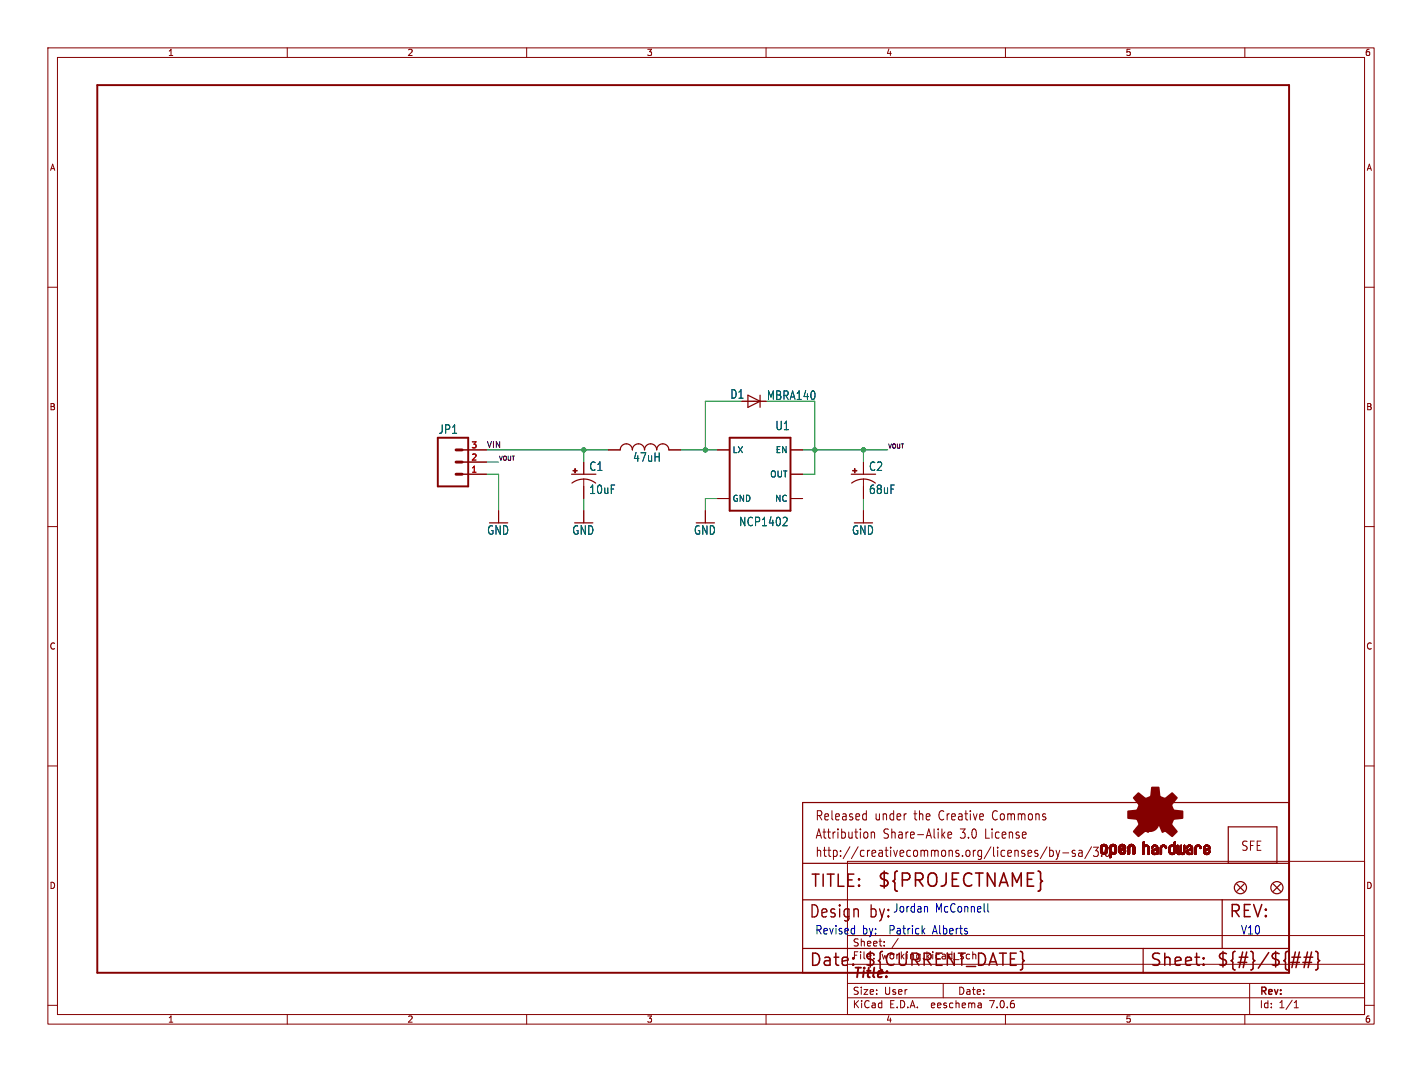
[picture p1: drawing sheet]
<svg xmlns="http://www.w3.org/2000/svg" width="297mm" height="224mm" viewBox="0 0 297 224" stroke-linecap="round" stroke-linejoin="round" font-family="sans-serif">
<defs><g id="words">
<text font-size="3.8" fill="#840000" x="183.1" y="185.7">${PROJECTNAME}</text>
<g font-size="3.5" fill="#840000">
<text x="169.2" y="185.7">TITLE:</text>
<text x="168.9" y="192.1">Design</text>
<text x="181.6" y="192.1">by:</text>
<text x="256.5" y="192.1">REV:</text>
<text x="168.9" y="202.2">Date:</text>
<text x="180.3" y="202.2">${CURRENT_DATE}</text>
<text x="240" y="202.2">Sheet:</text>
<text x="254" y="202.2">${#}/${##}</text>
</g>
<text font-size="2.8" fill="#840000" x="178" y="204.8">Title:</text>
<g font-size="2.7" fill="#840000">
<text x="170.2" y="171.7">Released</text>
<text x="182.7" y="171.7">under</text>
<text x="191.1" y="171.7">the</text>
<text x="196.5" y="171.7">Creative</text>
<text x="208" y="171.7">Commons</text>
<text x="170.2" y="175.5">Attribution</text>
<text x="170.2" y="179.3">http://creativecommons.org/licenses/by-sa/3.0</text>
<text x="184.5" y="175.5">Share-Alike</text>
<text x="200.8" y="175.5">3.0</text>
<text x="206.2" y="175.5">License</text>
<text x="259.1" y="178">SFE</text>
</g>
<g font-size="2.5" fill="#006464">
<text x="152.5" y="83.5">D1</text>
<text x="160.1" y="83.7">MBRA140</text>
<text x="91.5" y="90.8">JP1</text>
<text x="161.9" y="90.1">U1</text>
<text x="123" y="98.6">C1</text>
<text x="132.1" y="96.7">47uH</text>
<text x="181.4" y="98.6">C2</text>
<text x="123" y="103.4">10uF</text>
<text x="181.4" y="103.4">68uF</text>
<text x="101.7" y="111.9">GND</text>
<text x="119.4" y="111.9">GND</text>
<text x="144.8" y="111.9">GND</text>
<text x="154.3" y="110.1">NCP1402</text>
<text x="177.9" y="111.9">GND</text>
</g>
<g font-size="2.5" fill="#0000c2">
<text x="186.4" y="190.8">Jordan</text>
<text x="195.3" y="190.8">McConnell</text>
<text x="170.2" y="195.3">Revised</text>
<text x="180.1" y="195.3">by:</text>
<text x="185.9" y="195.3">Patrick</text>
<text x="195.1" y="195.3">Alberts</text>
<text x="259.1" y="195.3">V10</text>
</g>
<g font-size="2.1" fill="#840000">
<text x="178" y="197.9">Sheet:</text>
<text x="178" y="200.6">File:</text>
<text x="184.1" y="200.6">working.kicad_sch</text>
<text x="178" y="208">Size:</text>
<text x="184.7" y="208">User</text>
<text x="200" y="208">Date:</text>
<text x="263" y="208.2">Rev:</text>
<text x="178" y="210.8">KiCad</text>
<text x="185.7" y="210.8">E.D.A.</text>
<text x="194.6" y="210.8">eeschema</text>
<text x="207" y="210.8">7.0.6</text>
<text x="263" y="210.8">Id:</text>
<text x="267.1" y="210.8">1/1</text>
</g>
<g font-size="1.8" fill="#840000">
<text x="35" y="11.9">1</text>
<text x="85" y="11.9">2</text>
<text x="135" y="11.9">3</text>
<text x="185" y="11.9">4</text>
<text x="235" y="11.9">5</text>
<text x="285" y="11.9">6</text>
<text x="10.3" y="35.9">A</text>
<text x="285.3" y="35.9">A</text>
<text x="10.3" y="85.9">B</text>
<text x="285.3" y="85.9">B</text>
<text x="10.3" y="135.9">C</text>
<text x="285.3" y="135.9">C</text>
<text x="10.3" y="185.9">D</text>
<text x="285.3" y="185.9">D</text>
<text x="35" y="213.8">1</text>
<text x="85" y="213.8">2</text>
<text x="135" y="213.8">3</text>
<text x="185" y="213.8">4</text>
<text x="235" y="213.8">5</text>
<text x="285" y="213.8">6</text>
</g>
<g font-size="1.8" fill="#a90000">
<text x="98.4" y="93.7">3</text>
<text x="98.4" y="98.8">1</text>
<text x="98.4" y="96.3">2</text>
</g>
<g font-size="1.8" fill="#006464">
<text x="152.9" y="94.8">LX</text>
<text x="161.9" y="94.8">EN</text>
<text x="160.8" y="99.9">OUT</text>
<text x="152.9" y="105">GND</text>
<text x="161.8" y="105">NC</text>
</g>
<text font-size="1.7" fill="#0f0f0f" x="101.6" y="93.6">VIN</text>
<g font-size="1.2" fill="#0f0f0f">
<text x="185.4" y="93.7">VOUT</text>
<text x="104.1" y="96.3">VOUT</text>
</g>
</g></defs>
<g fill="none" stroke="#840000" stroke-width=".21">
<path d="M10 10h277v203.9h-277zM12 12h273v199.9h-273zM60 10v2M110 10v2M160 10v2M210 10v2M260 10v2M10 60h2M285 60h2M96.5 99.1h5.1M96.5 96.5h5.1M96.5 94h5.1"/>
<path d="M121.9 96.5v2.6M127 94h2.5M139.7 94h2.5M149.9 94h2.5M154.9 83.8h5.1M165.1 99.1h2.5M165.1 94h2.5M180.3 96.5v2.6M10 110h2M104.1 106.7v2.5M121.9 100.1v4M121.9 106.7v2.5"/>
<path d="M147.3 106.7v2.5M149.9 104.1h2.5M165.1 104.1h2.5M180.3 100.1v4M180.3 106.7v2.5M285 110h2M10 160h2M285 160h2M177 179.9h108v32h-108zM180.5 170l.4 .1M180.9 169.3v2M180.9 171.2l-.4 .1"/>
<path d="M181.2 174v.9M182 173.8v1.3M182 174l.2-.2 .4 .1 .1 1.2M196.9 174.4l.5 .7M197.4 173.8l-.7 .7M198 174.4l.8-.1-.1-.4-.5-.1-.2 .3 .1 .9h.6M218.7 176.9l-1.4 2.5M219.2 177v1.9M219.2 177.7l.5-.1 .3 .4-.1 .8h-.7M220.6 177.6l.4 1.3M221 178.9l-.2 .5-.2 .1M221.3 177.6l-.3 1.3"/>
<path d="M222 178.2h1.2M224.5 177.7l-.3-.1-.3 .3 .1 .3 .5 .1v.5h-.6M225.3 177.7h.7v1.2M226 178.1l-.5 .1a.4 .4 0 0 0-.3 .3 .4 .4 0 0 0 .3 .4l.5-.1M228 176.9l-1.4 2.5M228.4 177h1l-.6 .7 .5 .2v.8l-.2 .2h-.5l-.2-.2M230.1 178.7v.2M231 177.1l.3-.1a1.34 1.34 0 0 1 0 1.9h-.1a1.44 1.44 0 0 1-.2-1.8zM177 195.4h108M184.7 197.5v.1M184.7 196.7v.1M187.6 196l-1.3 2"/>
<path d="M10 210h2M60 211.9v2M110 211.9v2M160 211.9v2M177 208.4h108M177 205.4h108M177 201.4h108M197 205.4v3M204.9 209.6l.1 .9M205 210.4l-.2 .1M205 209.9h-.2M210 211.9v2"/>
<path d="M260 211.9v2M261 205.4v6.5M270.3 210.5h.9M270.3 209.4l.4-.4v1.5M285 210h2"/>
</g>
<g fill="#840000" stroke="#840000" stroke-width=".21">
<path d="M119.7 98.3h.9v.1h-.9z"/>
<path d="M120 97.9h.2v.9h-.2z"/>
<path d="M229.8 177.8h.4z"/>
<path d="M229.8 177.7l.4 .1z"/>
<path d="M229.8 177.7h.4z"/>
<path d="M229.8 177.6l.4 .1z"/>
<path d="M229.8 177.6h.4z"/>
<path d="M229.8 177.5l.4 .1z"/>
<path d="M229.8 177.5h.4z"/>
<path d="M229.8 177.4l.4 .1z"/>
<path d="M229.8 177.4h.4z"/>
<path d="M229.8 177.3l.4 .1z"/>
<path d="M229.8 177.3h.4z"/>
<path d="M229.8 177.2l.4 .1z"/>
<path d="M229.8 177.2h.4z"/>
<path d="M229.8 177.1l.4 .1z"/>
<path d="M229.8 177.1h.4z"/>
<path d="M229.8 177l.4 .1z"/>
<path d="M229.9 177.9h.4z"/>
<path d="M229.9 177.8l.3 .1z"/>
<path d="M229.9 177.8h.3z"/>
<path d="M229.9 177h.3z"/>
<path d="M229.9 177h.4z"/>
<path d="M229.9 178h.4z"/>
<path d="M229.9 177.9l.4 .1z"/>
<path d="M229.9 176.9l.4 .1z"/>
<path d="M229.9 176.9h.4z"/>
<path d="M229.9 178h.5z"/>
<path d="M229.9 176.8l.4 .1z"/>
<path d="M229.9 176.8h.5z"/>
<path d="M229.9 178.1h.5z"/>
<path d="M229.9 178l.5 .1z"/>
<path d="M229.9 178.1h.6z"/>
<path d="M229.9 176.8h.6z"/>
<path d="M229.9 178.1h1.3z"/>
<path d="M229.9 176.7l1.3 .1z"/>
<path d="M229.9 176.7h1.3z"/>
<path d="M230 178.2h1.2z"/>
<path d="M230 178.1l1.2 .1z"/>
<path d="M230 176.7h1.2z"/>
<path d="M230 176.6l1.1 .1z"/>
<path d="M230 178.2h1.1z"/>
<path d="M230 176.6h1.1z"/>
<path d="M230 178.2l1.1 .1z"/>
<path d="M230 178.3h1.1z"/>
<path d="M230.1 178.3h1z"/>
<path d="M230.1 176.6h1z"/>
<path d="M230.1 176.5l1 .1z"/>
<path d="M230.1 176.5h1z"/>
<path d="M230.1 178.3h.9z"/>
<path d="M230.1 176.5h.9z"/>
<path d="M230.1 178.3l.9 .1z"/>
<path d="M230.1 178.4h.9z"/>
<path d="M230.2 176.5h.8z"/>
<path d="M230.2 178.4h.8z"/>
<path d="M230.2 178.4h.7z"/>
<path d="M230.2 176.4l.7 .1z"/>
<path d="M230.2 176.4h.7z"/>
<path d="M230.3 178.4h.6z"/>
<path d="M230.3 176.4h.6z"/>
<path d="M230.3 178.4l.5 .1z"/>
<path d="M230.3 176.4h.5z"/>
<path d="M230.4 178.5h.4z"/>
<path d="M230.4 176.4h.4z"/>
<path d="M230.4 178.5h.3z"/>
<path d="M230.4 176.4h.3z"/>
<path d="M230.5 178.5h.2z"/>
<path d="M230.5 176.4h.2z"/>
<path d="M230.6 176.8h.6z"/>
<path d="M230.7 178.1h.5z"/>
<path d="M230.7 176.8h.5z"/>
<path d="M230.7 178l.5 .1z"/>
<path d="M230.8 178h.5z"/>
<path d="M230.8 176.8h.4z"/>
<path d="M230.8 176.8h.5z"/>
<path d="M230.8 176.8l.5 .1z"/>
<path d="M230.8 176.9h.5z"/>
<path d="M230.9 177.9l.4 .1z"/>
<path d="M230.9 176.9h.4z"/>
<path d="M230.9 177.9h.4z"/>
<path d="M230.9 177h.4z"/>
<path d="M230.9 176.9l.4 .1z"/>
<path d="M230.9 177.8l.4 .1z"/>
<path d="M230.9 177.8h.4z"/>
<path d="M230.9 177.7l.4 .1z"/>
<path d="M230.9 177.7h.4z"/>
<path d="M230.9 177.6l.4 .1z"/>
<path d="M230.9 177.6h.4z"/>
<path d="M230.9 177.5l.4 .1z"/>
<path d="M230.9 177.5h.4z"/>
<path d="M230.9 177.4l.4 .1z"/>
<path d="M230.9 177.4h.4z"/>
<path d="M230.9 177.3l.4 .1z"/>
<path d="M230.9 177.3h.4z"/>
<path d="M230.9 177.2l.4 .1z"/>
<path d="M230.9 177.2h.4z"/>
<path d="M230.9 177.1l.4 .1z"/>
<path d="M230.9 177.1h.4z"/>
<path d="M230.9 177l.4 .1z"/>
<path d="M231.8 179.1h.2z"/>
<path d="M231.8 179.1h.3z"/>
<path d="M231.8 179l.3 .1z"/>
<path d="M231.8 179h.3z"/>
<path d="M231.8 178.9l.3 .1z"/>
<path d="M231.8 178.9h.3z"/>
<path d="M231.8 178.8l.3 .1z"/>
<path d="M231.8 178.8h.3z"/>
<path d="M231.8 178.7l.3 .1z"/>
<path d="M231.8 178.7h.3z"/>
<path d="M231.8 178.6l.3 .1z"/>
<path d="M231.8 178.6h.3z"/>
<path d="M231.8 178.5l.3 .1z"/>
<path d="M231.8 178.5h.3z"/>
<path d="M231.8 178.5h.4z"/>
<path d="M231.8 178.4l.4 .1z"/>
<path d="M231.8 178.4h1z"/>
<path d="M231.8 178.4h1.1z"/>
<path d="M231.8 178.3l1.1 .1z"/>
<path d="M231.8 178.3h1.2z"/>
<path d="M231.8 178.2l1.3 .1z"/>
<path d="M231.8 178.2h1.3z"/>
<path d="M231.8 178.1l1.3 .1z"/>
<path d="M231.8 178.1h1.3z"/>
<path d="M231.8 178.1h.6z"/>
<path d="M231.8 178.1h.5z"/>
<path d="M231.8 178l.5 .1z"/>
<path d="M231.8 178h.5z"/>
<path d="M231.8 178h.4z"/>
<path d="M231.8 177.9l.4 .1z"/>
<path d="M231.8 177.9h.4z"/>
<path d="M231.8 177.9h.3z"/>
<path d="M231.8 177.8l.3 .1z"/>
<path d="M231.8 177.8h.3z"/>
<path d="M231.8 177.7l.3 .1z"/>
<path d="M231.8 177.7h.3z"/>
<path d="M231.8 177.6l.3 .1z"/>
<path d="M231.8 177.6h.3z"/>
<path d="M231.8 177.5l.3 .1z"/>
<path d="M231.8 177.5h.3z"/>
<path d="M231.8 177.4l.3 .1z"/>
<path d="M231.8 177.4h.3z"/>
<path d="M231.8 177.3l.3 .1z"/>
<path d="M231.8 177.3h.3z"/>
<path d="M231.8 177.2l.3 .1z"/>
<path d="M231.8 177.2h.3z"/>
<path d="M231.8 177.1l.3 .1z"/>
<path d="M231.8 177.1h.3z"/>
<path d="M231.8 177l.3 .1z"/>
<path d="M231.8 177h.3z"/>
<path d="M231.8 177h.4z"/>
<path d="M231.8 176.9l.4 .1z"/>
<path d="M231.8 179.2h.1z"/>
<path d="M231.8 179.1l.1 .1z"/>
<path d="M231.8 176.9h.4z"/>
<path d="M231.8 176.8l.5 .1z"/>
<path d="M231.8 176.8h.5z"/>
<path d="M231.8 176.8h.6z"/>
<path d="M231.8 176.7l1.3 .1z"/>
<path d="M231.8 176.7h1.3z"/>
<path d="M231.9 176.7h1.2z"/>
<path d="M231.9 176.6l1.2 .1z"/>
<path d="M231.9 176.6h1.2z"/>
<path d="M231.9 176.6h1.1z"/>
<path d="M232 176.6h1z"/>
<path d="M232 176.5l1 .1z"/>
<path d="M232 176.5h1z"/>
<path d="M232 176.5h.9z"/>
<path d="M232.1 176.5h.8z"/>
<path d="M232.1 176.4l.7 .1z"/>
<path d="M232.1 176.4h.7z"/>
<path d="M232.2 176.4h.6z"/>
<path d="M232.2 178.4l.5 .1z"/>
<path d="M232.2 176.4h.5z"/>
<path d="M232.3 178.5h.4z"/>
<path d="M232.3 176.4h.4z"/>
<path d="M232.3 176.4h.3z"/>
<path d="M232.4 178.5h.2z"/>
<path d="M232.4 176.4h.2z"/>
<path d="M232.5 176.8h.6z"/>
<path d="M232.6 178.1h.5z"/>
<path d="M232.6 178.1h.6z"/>
<path d="M232.6 176.8h.6z"/>
<path d="M232.7 178l.5 .1z"/>
<path d="M232.7 176.8h.5z"/>
<path d="M232.7 178h.5z"/>
<path d="M232.7 176.8l.5 .1z"/>
<path d="M232.7 176.9h.5z"/>
<path d="M232.8 178h.4z"/>
<path d="M232.8 177.9l.4 .1z"/>
<path d="M232.8 176.9h.4z"/>
<path d="M232.8 177.9h.4z"/>
<path d="M232.8 177h.4z"/>
<path d="M232.8 176.9l.4 .1z"/>
<path d="M232.8 177.8l.4 .1z"/>
<path d="M232.8 177.8h.4z"/>
<path d="M232.8 177.1h.4z"/>
<path d="M232.8 177l.4 .1z"/>
<path d="M232.8 177.7l.4 .1z"/>
<path d="M232.8 177.7h.4z"/>
<path d="M232.8 177.6l.4 .1z"/>
<path d="M232.8 177.6h.4z"/>
<path d="M232.8 177.5l.4 .1z"/>
<path d="M232.8 177.5h.4z"/>
<path d="M232.8 177.4l.4 .1z"/>
<path d="M232.8 177.4h.4z"/>
<path d="M232.8 177.3l.4 .1z"/>
<path d="M232.8 177.3h.4z"/>
<path d="M232.8 177.2l.4 .1z"/>
<path d="M232.8 177.2h.4z"/>
<path d="M232.8 177.1l.4 .1z"/>
<path d="M233.7 177.9h.4z"/>
<path d="M233.7 177.8l.4 .1z"/>
<path d="M233.7 177.8h.4z"/>
<path d="M233.7 177.7l.4 .1z"/>
<path d="M233.7 177.7h.5z"/>
<path d="M233.7 177.7h.6z"/>
<path d="M233.7 177.6l.7 .1z"/>
<path d="M233.7 177.6h.7z"/>
<path d="M233.7 177.6h.8z"/>
<path d="M233.7 177.6h.9z"/>
<path d="M233.7 177.5l.9 .1z"/>
<path d="M233.7 177.5h.9z"/>
<path d="M233.7 177.5h1z"/>
<path d="M233.7 177.5h1.1z"/>
<path d="M233.7 177.4l1.1 .1z"/>
<path d="M233.7 177.4h1.1z"/>
<path d="M233.7 177.4h1.2z"/>
<path d="M233.7 177.4h1.3z"/>
<path d="M233.7 177.3l1.3 .1z"/>
<path d="M233.7 177.3h1.3z"/>
<path d="M233.7 177.3h1.4z"/>
<path d="M233.7 177.3h.4z"/>
<path d="M233.7 177.3h.3z"/>
<path d="M233.7 177.2l.3 .1z"/>
<path d="M233.7 177.2h.3z"/>
<path d="M233.7 177.1l.3 .1z"/>
<path d="M233.7 177.1h.3z"/>
<path d="M233.7 177.1h.4z"/>
<path d="M233.7 177l.4 .1z"/>
<path d="M233.7 177h.4z"/>
<path d="M233.7 176.9l.4 .1z"/>
<path d="M233.7 178h.5z"/>
<path d="M233.7 178h.4z"/>
<path d="M233.7 177.9l.4 .1z"/>
<path d="M233.7 176.9h.4z"/>
<path d="M233.7 176.9h.5z"/>
<path d="M233.7 176.8l.5 .1z"/>
<path d="M233.7 176.8h.5z"/>
<path d="M233.7 178l.5 .1z"/>
<path d="M233.7 178.1h.6z"/>
<path d="M233.7 176.8h.6z"/>
<path d="M233.7 178.1h1.3z"/>
<path d="M233.8 178.1h1.2z"/>
<path d="M233.8 176.7l1.2 .1z"/>
<path d="M233.8 176.7h1.2z"/>
<path d="M233.8 178.2h1.2z"/>
<path d="M233.8 178.1l1.2 .1z"/>
<path d="M233.8 178.2h1.1z"/>
<path d="M233.8 176.6l1.2 .1z"/>
<path d="M233.8 178.2l1.1 .1z"/>
<path d="M233.8 176.6h1.2z"/>
<path d="M233.9 178.3h1z"/>
<path d="M233.9 176.6h1z"/>
<path d="M233.9 176.5l1 .1z"/>
<path d="M233.9 176.5h1z"/>
<path d="M233.9 178.3l.9 .1z"/>
<path d="M234 176.5h.9z"/>
<path d="M234 178.4h.8z"/>
<path d="M234 176.5h.8z"/>
<path d="M234 176.4l.8 .1z"/>
<path d="M234 176.4h.7z"/>
<path d="M234.1 178.4h.6z"/>
<path d="M234.1 176.4h.6z"/>
<path d="M234.1 178.4l.6 .1z"/>
<path d="M234.1 177.3h1z"/>
<path d="M234.2 177.3h.9z"/>
<path d="M234.2 176.4h.4z"/>
<path d="M234.2 178.5h.4z"/>
<path d="M234.2 178.5h.3z"/>
<path d="M234.3 178.5h.2z"/>
<path d="M234.3 177.3h.8z"/>
<path d="M234.3 176.4h.2z"/>
<path d="M234.3 177.2l.8 .1z"/>
<path d="M234.3 177.2h.8z"/>
<path d="M234.4 177.2h.7z"/>
<path d="M234.5 177.2h.6z"/>
<path d="M234.5 176.8h.5z"/>
<path d="M234.5 178.1h.5z"/>
<path d="M234.5 176.8h.6z"/>
<path d="M234.5 177.1l.6 .1z"/>
<path d="M234.5 177.1h.6z"/>
<path d="M234.6 178l.5 .1z"/>
<path d="M234.6 177.1h.5z"/>
<path d="M234.6 176.8h.5z"/>
<path d="M234.6 178h.5z"/>
<path d="M234.6 176.8l.5 .1z"/>
<path d="M234.6 176.9h.5z"/>
<path d="M234.7 178h.4z"/>
<path d="M234.7 176.9h.4z"/>
<path d="M234.7 177.1h.4z"/>
<path d="M234.7 177.9l.4 .1z"/>
<path d="M234.7 177.9h.4z"/>
<path d="M234.7 177l.4 .1z"/>
<path d="M234.7 177h.4z"/>
<path d="M234.7 176.9l.4 .1z"/>
<path d="M234.7 177.8l.4 .1z"/>
<path d="M234.7 177.8h.4z"/>
<path d="M234.8 177.8h.3z"/>
<path d="M234.8 177.7l.3 .1z"/>
<path d="M234.8 177.7h.3z"/>
<path d="M234.9 177.6l.2 .1z"/>
<path d="M234.9 177.6h.2z"/>
<path d="M235.6 178.4h.2z"/>
<path d="M235.6 178.4h.3z"/>
<path d="M235.6 178.3l.3 .1z"/>
<path d="M235.6 178.3h.3z"/>
<path d="M235.6 178.3h.4z"/>
<path d="M235.6 178.2l.4 .1z"/>
<path d="M235.6 178.2h.4z"/>
<path d="M235.6 178.1l.4 .1z"/>
<path d="M235.6 178.1h.4z"/>
<path d="M235.6 178l.4 .1z"/>
<path d="M235.6 178h.4z"/>
<path d="M235.6 177.9l.4 .1z"/>
<path d="M235.6 177.9h.4z"/>
<path d="M235.6 177.8l.4 .1z"/>
<path d="M235.6 177.8h.4z"/>
<path d="M235.6 177.7l.4 .1z"/>
<path d="M235.6 177.7h.4z"/>
<path d="M235.6 177.6l.4 .1z"/>
<path d="M235.6 177.6h.4z"/>
<path d="M235.6 177.5l.4 .1z"/>
<path d="M235.6 177.5h.4z"/>
<path d="M235.6 177.4l.4 .1z"/>
<path d="M235.6 177.4h.4z"/>
<path d="M235.6 177.3l.4 .1z"/>
<path d="M235.6 177.3h.4z"/>
<path d="M235.6 177.2l.4 .1z"/>
<path d="M235.6 177.2h.4z"/>
<path d="M235.6 177.1l.4 .1z"/>
<path d="M235.6 177.1h.4z"/>
<path d="M235.6 177l.4 .1z"/>
<path d="M235.6 177h.4z"/>
<path d="M235.6 176.9l.4 .1z"/>
<path d="M235.6 178.4l.1 .1z"/>
<path d="M235.6 176.9h.4z"/>
<path d="M235.6 176.9h.5z"/>
<path d="M235.6 176.8l.5 .1z"/>
<path d="M235.6 176.8h.5z"/>
<path d="M235.6 176.8h.6z"/>
<path d="M235.7 176.8h.6z"/>
<path d="M235.7 176.7l1.3 .1z"/>
<path d="M235.7 176.7h1.3z"/>
<path d="M235.7 176.7h1.2z"/>
<path d="M235.7 176.6l1.2 .1z"/>
<path d="M235.7 176.6h1.2z"/>
<path d="M235.8 176.6h1.1z"/>
<path d="M235.8 176.6h1z"/>
<path d="M235.8 176.5l1 .1z"/>
<path d="M235.8 176.5h1z"/>
<path d="M235.9 176.5h.8z"/>
<path d="M235.9 176.4l.8 .1z"/>
<path d="M236 176.4h.6z"/>
<path d="M236.1 176.4h.4z"/>
<path d="M236.2 176.4h.3z"/>
<path d="M236.2 176.4h.2z"/>
<path d="M236.4 176.8h.6z"/>
<path d="M236.5 176.8h.5z"/>
<path d="M236.5 176.8l.5 .1z"/>
<path d="M236.6 176.9h.4z"/>
<path d="M236.6 176.9l.4 .1z"/>
<path d="M236.6 177h.4z"/>
<path d="M236.6 178.4h.3z"/>
<path d="M236.6 178.4h.4z"/>
<path d="M236.6 178.3l.4 .1z"/>
<path d="M236.6 178.3h.4z"/>
<path d="M236.6 178.3h.5z"/>
<path d="M236.6 178.2l.5 .1z"/>
<path d="M236.6 178.2h.5z"/>
<path d="M236.6 178.1l.5 .1z"/>
<path d="M236.6 178.1h.5z"/>
<path d="M236.6 178l.5 .1z"/>
<path d="M236.6 178h.5z"/>
<path d="M236.6 177.9l.5 .1z"/>
<path d="M236.6 177.9h.5z"/>
<path d="M236.6 177.8l.5 .1z"/>
<path d="M236.6 177.8h.5z"/>
<path d="M236.6 177.7l.5 .1z"/>
<path d="M236.6 177.7h.5z"/>
<path d="M236.6 177.6l.5 .1z"/>
<path d="M236.6 177.6h.5z"/>
<path d="M236.6 177.5l.5 .1z"/>
<path d="M236.6 177.5h.5z"/>
<path d="M236.6 177.4l.5 .1z"/>
<path d="M236.6 177.4h.5z"/>
<path d="M236.6 177.3l.5 .1z"/>
<path d="M236.6 177.3h.5z"/>
<path d="M236.6 177.2l.5 .1z"/>
<path d="M236.6 177.2h.5z"/>
<path d="M236.6 177.1l.5 .1z"/>
<path d="M236.6 177.1h.5z"/>
<path d="M236.6 177l.5 .1z"/>
<path d="M236.6 177h.5z"/>
<path d="M236.7 178.4h.2z"/>
<path d="M236.7 178.4l.1 .1z"/>
<path d="M238.7 178.5h.1z"/>
<path d="M238.7 178.4l.2 .1z"/>
<path d="M238.7 176h.3z"/>
<path d="M238.7 178.4h.2z"/>
<path d="M238.7 178.4h.3z"/>
<path d="M238.7 178.3l.3 .1z"/>
<path d="M238.7 178.3h.3z"/>
<path d="M238.7 178.2l.3 .1z"/>
<path d="M238.7 178.2h.3z"/>
<path d="M238.7 178.1l.3 .1z"/>
<path d="M238.7 178.1h.3z"/>
<path d="M238.7 178l.3 .1z"/>
<path d="M238.7 178h.3z"/>
<path d="M238.7 177.9l.3 .1z"/>
<path d="M238.7 177.9h.3z"/>
<path d="M238.7 177.8l.3 .1z"/>
<path d="M238.7 177.8h.3z"/>
<path d="M238.7 177.7l.3 .1z"/>
<path d="M238.7 177.7h.3z"/>
<path d="M238.7 177.6l.3 .1z"/>
<path d="M238.7 177.6h.3z"/>
<path d="M238.7 177.5l.3 .1z"/>
<path d="M238.7 177.5h.3z"/>
<path d="M238.7 177.4l.3 .1z"/>
<path d="M238.7 177.4h.3z"/>
<path d="M238.7 177.3l.3 .1z"/>
<path d="M238.7 177.3h.3z"/>
<path d="M238.7 177.2l.3 .1z"/>
<path d="M238.7 177.2h.3z"/>
<path d="M238.7 177.1l.3 .1z"/>
<path d="M238.7 177.1h.3z"/>
<path d="M238.7 177l.3 .1z"/>
<path d="M238.7 177h.3z"/>
<path d="M238.7 177h.4z"/>
<path d="M238.7 176.9l.4 .1z"/>
<path d="M238.7 176.9h.4z"/>
<path d="M238.7 176.9h.5z"/>
<path d="M238.7 176.8l.5 .1z"/>
<path d="M238.7 176.8h.5z"/>
<path d="M238.7 176.8h.6z"/>
<path d="M238.7 176.8h1.2z"/>
<path d="M238.7 176.7l1.2 .1z"/>
<path d="M238.7 176.7h1.2z"/>
<path d="M238.7 176.7h1.1z"/>
<path d="M238.7 176.6l1.1 .1z"/>
<path d="M238.7 176.6h1.1z"/>
<path d="M238.7 176.6h1z"/>
<path d="M238.7 176.6h.3z"/>
<path d="M238.7 176.5l.3 .1z"/>
<path d="M238.7 176.5h.3z"/>
<path d="M238.7 176.4l.3 .1z"/>
<path d="M238.7 176.4h.3z"/>
<path d="M238.7 176.3l.3 .1z"/>
<path d="M238.7 176.3h.3z"/>
<path d="M238.7 176.2l.3 .1z"/>
<path d="M238.7 176.2h.3z"/>
<path d="M238.7 176.1l.3 .1z"/>
<path d="M238.7 176.1h.3z"/>
<path d="M238.7 176l.3 .1z"/>
<path d="M238.7 175.9l.3 .1z"/>
<path d="M238.7 175.9h.3z"/>
<path d="M238.8 175.9h.2z"/>
<path d="M238.8 175.8l.2 .1z"/>
<path d="M239.1 176.6h.6z"/>
<path d="M239.1 176.5l.6 .1z"/>
<path d="M239.1 176.5h.5z"/>
<path d="M239.2 176.5h.4z"/>
<path d="M239.4 176.8h.5z"/>
<path d="M239.5 176.8h.4z"/>
<path d="M239.6 176.8h.4z"/>
<path d="M239.6 176.8l.4 .1z"/>
<path d="M239.6 176.9h.4z"/>
<path d="M239.7 176.9h.3z"/>
<path d="M239.7 177h.3z"/>
<path d="M239.7 176.9l.3 .1z"/>
<path d="M239.8 177.1h.2z"/>
<path d="M239.8 177l.2 .1z"/>
<path d="M239.8 177.2h.2z"/>
<path d="M239.8 177.1l.2 .1z"/>
<path d="M239.8 178.5h.1z"/>
<path d="M239.8 178.4l.2 .1z"/>
<path d="M239.8 178.4h.2z"/>
<path d="M239.8 178.3l.2 .1z"/>
<path d="M239.8 178.3h.2z"/>
<path d="M239.8 178.2l.2 .1z"/>
<path d="M239.8 178.2h.2z"/>
<path d="M239.8 178.1l.2 .1z"/>
<path d="M239.8 178.1h.2z"/>
<path d="M239.8 178l.2 .1z"/>
<path d="M239.8 178h.2z"/>
<path d="M239.8 177.9l.2 .1z"/>
<path d="M239.8 177.9h.2z"/>
<path d="M239.8 177.8l.2 .1z"/>
<path d="M239.8 177.8h.2z"/>
<path d="M239.8 177.7l.2 .1z"/>
<path d="M239.8 177.7h.2z"/>
<path d="M239.8 177.6l.2 .1z"/>
<path d="M239.8 177.6h.2z"/>
<path d="M239.8 177.5l.2 .1z"/>
<path d="M239.8 177.5h.2z"/>
<path d="M239.8 177.4l.2 .1z"/>
<path d="M239.8 177.4h.2z"/>
<path d="M239.8 177.3l.2 .1z"/>
<path d="M239.8 177.3h.2z"/>
<path d="M239.8 177.2l.2 .1z"/>
<path d="M240.5 178.1h.3z"/>
<path d="M240.5 178l.3 .1z"/>
<path d="M240.5 178h.3z"/>
<path d="M240.5 177.9l.3 .1z"/>
<path d="M240.5 177.9h.3z"/>
<path d="M240.5 177.3h.2z"/>
<path d="M240.5 177.2l.2 .1z"/>
<path d="M240.5 177.2h.2z"/>
<path d="M240.5 177.2h.3z"/>
<path d="M240.5 177.1l.3 .1z"/>
<path d="M240.5 177.1h.3z"/>
<path d="M240.5 178.1h.4z"/>
<path d="M240.5 177.8l.4 .1z"/>
<path d="M240.5 177.8h.4z"/>
<path d="M240.5 177.3h.1z"/>
<path d="M240.5 178.2h.4z"/>
<path d="M240.5 178.1l.4 .1z"/>
<path d="M240.5 177l.3 .1z"/>
<path d="M240.5 177h.3z"/>
<path d="M240.5 178.2h.5z"/>
<path d="M240.5 177.8h.5z"/>
<path d="M240.5 177.7l.5 .1z"/>
<path d="M240.5 177.7h.6z"/>
<path d="M240.5 177h.4z"/>
<path d="M240.5 176.9l.4 .1z"/>
<path d="M240.5 176.9h.4z"/>
<path d="M240.6 178.2l.8 .1z"/>
<path d="M240.6 178.2h.4z"/>
<path d="M240.6 177.7h.5z"/>
<path d="M240.6 176.9h.3z"/>
<path d="M240.6 178.3h.8z"/>
<path d="M240.6 176.9h.4z"/>
<path d="M240.6 177.7h.6z"/>
<path d="M240.6 176.8l.4 .1z"/>
<path d="M240.6 177.6l.7 .1z"/>
<path d="M240.6 176.8h.4z"/>
<path d="M240.6 176.8h.5z"/>
<path d="M240.6 177.6h.7z"/>
<path d="M240.6 176.8h.6z"/>
<path d="M240.6 178.3l.8 .1z"/>
<path d="M240.6 176.8h1.1z"/>
<path d="M240.7 178.4h.7z"/>
<path d="M240.7 177.6h.6z"/>
<path d="M240.7 176.8h1z"/>
<path d="M240.7 177.6h.7z"/>
<path d="M240.7 176.7l1 .1z"/>
<path d="M240.7 176.7h1z"/>
<path d="M240.7 177.6h.8z"/>
<path d="M240.7 176.7h.9z"/>
<path d="M240.7 177.5l.8 .1z"/>
<path d="M240.8 176.7h.8z"/>
<path d="M240.8 178.4h.6z"/>
<path d="M240.8 176.6l.8 .1z"/>
<path d="M240.8 177.5h1.1z"/>
<path d="M240.8 176.6h.8z"/>
<path d="M240.8 178.4l.6 .1z"/>
<path d="M240.8 178.5h.6z"/>
<path d="M240.8 176.6h.7z"/>
<path d="M240.9 177.5h1z"/>
<path d="M240.9 178.5h.5z"/>
<path d="M240.9 176.6h.6z"/>
<path d="M240.9 178.5h.4z"/>
<path d="M240.9 176.5l.6 .1z"/>
<path d="M240.9 176.5h.5z"/>
<path d="M241 177.5h.9z"/>
<path d="M241 176.5h.4z"/>
<path d="M241 177.4l.9 .1z"/>
<path d="M241 177.4h.9z"/>
<path d="M241.1 177.4h.8z"/>
<path d="M241.1 178.2h.2z"/>
<path d="M241.1 176.5h.2z"/>
<path d="M241.2 178.2h.1z"/>
<path d="M241.2 177.4h.7z"/>
<path d="M241.2 177.3l.7 .1z"/>
<path d="M241.2 176.8h.6z"/>
<path d="M241.2 177.3h.7z"/>
<path d="M241.3 176.8h.5z"/>
<path d="M241.3 177.3h.6z"/>
<path d="M241.4 176.8h.4z"/>
<path d="M241.4 177.3h.5z"/>
<path d="M241.4 176.8l.4 .1z"/>
<path d="M241.4 176.9h.4z"/>
<path d="M241.5 176.9h.3z"/>
<path d="M241.5 177.2l.4 .1z"/>
<path d="M241.5 177.2h.4z"/>
<path d="M241.5 176.9l.3 .1z"/>
<path d="M241.5 177h.3z"/>
<path d="M241.5 177.5l.4 .1z"/>
<path d="M241.5 177h.4z"/>
<path d="M241.5 177.6h.4z"/>
<path d="M241.6 177.6h.3z"/>
<path d="M241.6 177.2h.3z"/>
<path d="M241.6 177.1h.3z"/>
<path d="M241.6 177l.3 .1z"/>
<path d="M241.6 178.5h.1z"/>
<path d="M241.6 178.4l.2 .1z"/>
<path d="M241.6 178.4h.2z"/>
<path d="M241.6 178.4h.3z"/>
<path d="M241.6 178.3l.3 .1z"/>
<path d="M241.6 178.3h.3z"/>
<path d="M241.6 178.2l.3 .1z"/>
<path d="M241.6 178.2h.3z"/>
<path d="M241.6 178.1l.3 .1z"/>
<path d="M241.6 178.1h.3z"/>
<path d="M241.6 178l.3 .1z"/>
<path d="M241.6 178h.3z"/>
<path d="M241.6 177.9l.3 .1z"/>
<path d="M241.6 177.9h.3z"/>
<path d="M241.6 177.8l.3 .1z"/>
<path d="M241.6 177.8h.3z"/>
<path d="M241.6 177.7l.3 .1z"/>
<path d="M241.6 177.7h.3z"/>
<path d="M241.6 177.6l.3 .1z"/>
<path d="M241.6 177.1l.3 .1z"/>
<path d="M242.3 178.5h.1z"/>
<path d="M242.3 178.5h.2z"/>
<path d="M242.3 178.4l.2 .1z"/>
<path d="M242.3 178.4h.2z"/>
<path d="M242.3 178.4h.3z"/>
<path d="M242.3 178.3l.3 .1z"/>
<path d="M242.3 178.3h.3z"/>
<path d="M242.3 178.2l.3 .1z"/>
<path d="M242.3 178.2h.3z"/>
<path d="M242.3 178.1l.3 .1z"/>
<path d="M242.3 178.1h.3z"/>
<path d="M242.3 178l.3 .1z"/>
<path d="M242.3 178h.3z"/>
<path d="M242.3 177.9l.3 .1z"/>
<path d="M242.3 177.9h.3z"/>
<path d="M242.3 177.8l.3 .1z"/>
<path d="M242.3 177.8h.3z"/>
<path d="M242.3 177.7l.3 .1z"/>
<path d="M242.3 177.7h.3z"/>
<path d="M242.3 177.6l.3 .1z"/>
<path d="M242.3 177.6h.3z"/>
<path d="M242.3 177.5l.3 .1z"/>
<path d="M242.3 177.5h.3z"/>
<path d="M242.3 177.4l.3 .1z"/>
<path d="M242.3 177.4h.3z"/>
<path d="M242.3 177.3l.3 .1z"/>
<path d="M242.3 177.3h.3z"/>
<path d="M242.3 177.2l.3 .1z"/>
<path d="M242.3 177.2h.3z"/>
<path d="M242.3 177.1l.3 .1z"/>
<path d="M242.3 177.1h.3z"/>
<path d="M242.3 177l.3 .1z"/>
<path d="M242.3 177h.3z"/>
<path d="M242.3 177h.4z"/>
<path d="M242.4 176.9l.3 .1z"/>
<path d="M242.4 176.9h.3z"/>
<path d="M242.4 176.9h.4z"/>
<path d="M242.4 176.8l.4 .1z"/>
<path d="M242.4 176.8h.4z"/>
<path d="M242.4 176.8h.5z"/>
<path d="M242.4 176.8h.6z"/>
<path d="M242.4 176.8h1.2z"/>
<path d="M242.5 176.8h1z"/>
<path d="M242.5 176.7l1 .1z"/>
<path d="M242.5 176.7h1z"/>
<path d="M242.6 176.7h.8z"/>
<path d="M242.6 176.6l.8 .1z"/>
<path d="M242.6 176.6h.8z"/>
<path d="M242.7 176.6h.7z"/>
<path d="M242.7 176.6h.6z"/>
<path d="M242.7 176.5l.6 .1z"/>
<path d="M242.7 176.5h.6z"/>
<path d="M242.8 176.5h.4z"/>
<path d="M242.9 176.5h.1z"/>
<path d="M243 176.8h.6z"/>
<path d="M243.1 176.8h.5z"/>
<path d="M243.2 176.8h.4z"/>
<path d="M243.2 176.8l.4 .1z"/>
<path d="M243.2 176.9h.4z"/>
<path d="M243.3 176.9h.3z"/>
<path d="M243.3 176.9l.4 .1z"/>
<path d="M243.3 177h.4z"/>
<path d="M243.4 177h.3z"/>
<path d="M243.4 177l.3 .1z"/>
<path d="M243.4 177.1h.3z"/>
<path d="M243.4 177.2h.2z"/>
<path d="M243.4 177.2h.3z"/>
<path d="M243.4 177.1l.3 .1z"/>
<path d="M243.4 177.2l.1 .1z"/>
<path d="M244.1 177.8h.3z"/>
<path d="M244.1 177.7l.3 .1z"/>
<path d="M244.1 177.7h.3z"/>
<path d="M244.1 177.6l.3 .1z"/>
<path d="M244.1 177.6h.3z"/>
<path d="M244.1 177.5l.3 .1z"/>
<path d="M244.1 177.5h.3z"/>
<path d="M244.1 177.4l.3 .1z"/>
<path d="M244.1 177.4h.3z"/>
<path d="M244.1 177.3l.3 .1z"/>
<path d="M244.1 177.3h.3z"/>
<path d="M244.1 177.2l.3 .1z"/>
<path d="M244.1 177.2h.3z"/>
<path d="M244.1 177.9h.3z"/>
<path d="M244.1 177.8l.3 .1z"/>
<path d="M244.1 177.1l.3 .1z"/>
<path d="M244.1 177.1h.3z"/>
<path d="M244.1 177.9l.3 .1z"/>
<path d="M244.2 178h.2z"/>
<path d="M244.2 177.1h.2z"/>
<path d="M244.2 177l.2 .1z"/>
<path d="M244.2 177h.2z"/>
<path d="M244.2 178.1h.3z"/>
<path d="M244.2 178l.3 .1z"/>
<path d="M244.2 178h.3z"/>
<path d="M244.2 177h.3z"/>
<path d="M244.2 176.9l.3 .1z"/>
<path d="M244.2 176.9h.3z"/>
<path d="M244.2 178.1l.4 .1z"/>
<path d="M244.2 178.1h.4z"/>
<path d="M244.2 176.9h.4z"/>
<path d="M244.2 178.2h.4z"/>
<path d="M244.2 176.8l.4 .1z"/>
<path d="M244.2 178.2h.5z"/>
<path d="M244.2 176.8h.4z"/>
<path d="M244.2 176.8h.5z"/>
<path d="M244.3 178.2l1.1 .1z"/>
<path d="M244.3 178.2h.5z"/>
<path d="M244.3 176.8h.4z"/>
<path d="M244.3 178.3h1.1z"/>
<path d="M244.3 176.8h.5z"/>
<path d="M244.3 176.8h1.2z"/>
<path d="M244.3 178.3h1z"/>
<path d="M244.3 176.7l1.2 .1z"/>
<path d="M244.3 176.7h1.2z"/>
<path d="M244.3 178.3l1 .1z"/>
<path d="M244.4 178.4h.9z"/>
<path d="M244.4 176.7h1.1z"/>
<path d="M244.4 178.4h.8z"/>
<path d="M244.4 176.6l1.1 .1z"/>
<path d="M244.4 176.6h1.1z"/>
<path d="M244.5 178.4h.7z"/>
<path d="M244.5 176.6h1z"/>
<path d="M244.5 178.4l.7 .1z"/>
<path d="M244.5 176.6h.6z"/>
<path d="M244.5 178.5h.6z"/>
<path d="M244.5 176.5l.6 .1z"/>
<path d="M244.6 178.5h.5z"/>
<path d="M244.6 176.5h.5z"/>
<path d="M244.6 178.5h.4z"/>
<path d="M244.6 176.5h.4z"/>
<path d="M244.7 176.5h.2z"/>
<path d="M244.8 176.8h.7z"/>
<path d="M244.9 178.2h.5z"/>
<path d="M244.9 176.8h.6z"/>
<path d="M245 176.8h.5z"/>
<path d="M245 178.2h.4z"/>
<path d="M245 176.8l.5 .1z"/>
<path d="M245 178.1l.4 .1z"/>
<path d="M245 176.9h.5z"/>
<path d="M245.1 176.9h.4z"/>
<path d="M245.1 178.1h.3z"/>
<path d="M245.1 176.9l.4 .1z"/>
<path d="M245.1 178.1h.4z"/>
<path d="M245.1 177h.4z"/>
<path d="M245.1 178l.4 .1z"/>
<path d="M245.2 178h.3z"/>
<path d="M245.2 177h.3z"/>
<path d="M245.2 176.6h.3z"/>
<path d="M245.2 176.5l.3 .1z"/>
<path d="M245.2 177.9l.3 .1z"/>
<path d="M245.2 177.9h.3z"/>
<path d="M245.2 177.8h.3z"/>
<path d="M245.2 177.7l.3 .1z"/>
<path d="M245.2 177.7h.3z"/>
<path d="M245.2 177.6l.3 .1z"/>
<path d="M245.2 177.6h.3z"/>
<path d="M245.2 177.5h.3z"/>
<path d="M245.2 177.4l.3 .1z"/>
<path d="M245.2 177.4h.3z"/>
<path d="M245.2 177.3h.3z"/>
<path d="M245.2 177.2h.3z"/>
<path d="M245.2 177.1l.3 .1z"/>
<path d="M245.2 177.1h.3z"/>
<path d="M245.2 177l.3 .1z"/>
<path d="M245.2 176.5h.3z"/>
<path d="M245.2 176.4l.3 .1z"/>
<path d="M245.2 176.4h.3z"/>
<path d="M245.2 176.3l.3 .1z"/>
<path d="M245.2 176.3h.3z"/>
<path d="M245.2 176.2h.3z"/>
<path d="M245.2 176.1h.3z"/>
<path d="M245.2 176h.3z"/>
<path d="M245.2 177.8l.3 .1z"/>
<path d="M245.2 177.5l.3 .1z"/>
<path d="M245.2 177.3l.3 .1z"/>
<path d="M245.2 177.2l.3 .1z"/>
<path d="M245.2 176.2l.3 .1z"/>
<path d="M245.2 176.1l.3 .1z"/>
<path d="M245.2 176l.3 .1z"/>
<path d="M245.2 175.9l.3 .1z"/>
<path d="M245.2 175.9h.3z"/>
<path d="M245.3 175.9h.2z"/>
<path d="M245.4 175.8l.1 .1z"/>
<path d="M245.8 178h.3z"/>
<path d="M245.8 177.9l.3 .1z"/>
<path d="M245.8 177.9h.3z"/>
<path d="M245.8 177.8l.3 .1z"/>
<path d="M245.8 177.8h.3z"/>
<path d="M245.8 177.7l.3 .1z"/>
<path d="M245.8 177.7h.3z"/>
<path d="M245.8 177.6l.3 .1z"/>
<path d="M245.8 177.6h.3z"/>
<path d="M245.8 177.5l.3 .1z"/>
<path d="M245.8 177.5h.3z"/>
<path d="M245.8 177.4l.3 .1z"/>
<path d="M245.8 177.4h.3z"/>
<path d="M245.8 177.3l.3 .1z"/>
<path d="M245.8 177.3h.3z"/>
<path d="M245.8 177.2l.3 .1z"/>
<path d="M245.8 177.2h.3z"/>
<path d="M245.8 177.1l.3 .1z"/>
<path d="M245.8 177.1h.3z"/>
<path d="M245.8 177l.3 .1z"/>
<path d="M245.8 177h.3z"/>
<path d="M245.8 176.9l.3 .1z"/>
<path d="M245.8 176.9h.3z"/>
<path d="M245.8 176.8l.3 .1z"/>
<path d="M245.8 176.8h.3z"/>
<path d="M245.8 176.7l.3 .1z"/>
<path d="M245.8 176.7h.3z"/>
<path d="M245.8 178.2h.3z"/>
<path d="M245.8 178.1l.3 .1z"/>
<path d="M245.8 178.1h.3z"/>
<path d="M245.8 178l.3 .1z"/>
<path d="M245.8 176.6l.3 .1z"/>
<path d="M245.8 176.6h.3z"/>
<path d="M245.8 178.2h.4z"/>
<path d="M245.8 178.2h1.6z"/>
<path d="M245.8 178.3h1.6z"/>
<path d="M245.8 178.2l1.6 .1z"/>
<path d="M245.9 178.3h1.5z"/>
<path d="M245.9 176.6h.2z"/>
<path d="M245.9 178.3l1.5 .1z"/>
<path d="M245.9 178.4h1.5z"/>
<path d="M245.9 178.4h1.4z"/>
<path d="M245.9 176.5l.2 .1z"/>
<path d="M246 178.4h1.3z"/>
<path d="M246 178.4h.6z"/>
<path d="M246 178.4l.5 .1z"/>
<path d="M246 178.5h.5z"/>
<path d="M246.1 178.5h.4z"/>
<path d="M246.1 178.5h.3z"/>
<path d="M246.3 178.2h.6z"/>
<path d="M246.4 178.2h.5z"/>
<path d="M246.4 178.2h.4z"/>
<path d="M246.4 178.1l.4 .1z"/>
<path d="M246.4 178.1h.4z"/>
<path d="M246.5 178.1h.3z"/>
<path d="M246.5 178l.3 .1z"/>
<path d="M246.5 178h.3z"/>
<path d="M246.5 177.9h.3z"/>
<path d="M246.5 177.8l.3 .1z"/>
<path d="M246.5 177.8h.3z"/>
<path d="M246.5 177.7h.3z"/>
<path d="M246.5 177.6l.3 .1z"/>
<path d="M246.5 177.6h.3z"/>
<path d="M246.5 177.9l.3 .1z"/>
<path d="M246.5 177.7l.3 .1z"/>
<path d="M246.5 177.5l.3 .1z"/>
<path d="M246.5 177.5h.3z"/>
<path d="M246.5 177.4l.3 .1z"/>
<path d="M246.5 177.4h.3z"/>
<path d="M246.5 177.3l.3 .1z"/>
<path d="M246.5 177.3h.3z"/>
<path d="M246.5 177.2l.3 .1z"/>
<path d="M246.5 177.2h.3z"/>
<path d="M246.5 177.1l.3 .1z"/>
<path d="M246.5 177.1h.3z"/>
<path d="M246.5 177l.3 .1z"/>
<path d="M246.5 177h.3z"/>
<path d="M246.5 176.9l.3 .1z"/>
<path d="M246.5 176.9h.3z"/>
<path d="M246.5 176.8l.3 .1z"/>
<path d="M246.5 176.8h.3z"/>
<path d="M246.5 176.7l.3 .1z"/>
<path d="M246.5 176.7h.3z"/>
<path d="M246.5 176.6l.3 .1z"/>
<path d="M246.5 176.6h.3z"/>
<path d="M246.6 176.6h.2z"/>
<path d="M246.6 178.4h.7z"/>
<path d="M246.6 176.5l.2 .1z"/>
<path d="M246.7 176.5h.1z"/>
<path d="M246.7 178.4l.5 .1z"/>
<path d="M246.7 178.5h.5z"/>
<path d="M246.8 178.5h.4z"/>
<path d="M246.8 178.5h.3z"/>
<path d="M247 178.2h.4z"/>
<path d="M247.1 178.2h.4z"/>
<path d="M247.1 178.1l.4 .1z"/>
<path d="M247.1 178.1h.4z"/>
<path d="M247.2 178.1h.3z"/>
<path d="M247.2 178l.3 .1z"/>
<path d="M247.2 178h.3z"/>
<path d="M247.2 177.9l.3 .1z"/>
<path d="M247.2 177.9h.3z"/>
<path d="M247.2 177.8l.3 .1z"/>
<path d="M247.2 177.8h.3z"/>
<path d="M247.2 177.7l.3 .1z"/>
<path d="M247.2 177.7h.3z"/>
<path d="M247.2 177.6l.3 .1z"/>
<path d="M247.2 177.6h.3z"/>
<path d="M247.2 177.5l.3 .1z"/>
<path d="M247.2 177.5h.3z"/>
<path d="M247.2 177.4l.3 .1z"/>
<path d="M247.2 177.4h.3z"/>
<path d="M247.2 177.3l.3 .1z"/>
<path d="M247.2 177.3h.3z"/>
<path d="M247.2 177.2l.3 .1z"/>
<path d="M247.2 177.2h.3z"/>
<path d="M247.2 177.1l.3 .1z"/>
<path d="M247.2 177.1h.3z"/>
<path d="M247.2 177l.3 .1z"/>
<path d="M247.2 177h.3z"/>
<path d="M247.2 176.9l.3 .1z"/>
<path d="M247.2 176.9h.3z"/>
<path d="M247.2 176.8l.3 .1z"/>
<path d="M247.2 176.8h.3z"/>
<path d="M247.2 176.7l.3 .1z"/>
<path d="M247.2 176.7h.3z"/>
<path d="M247.2 176.6l.3 .1z"/>
<path d="M247.2 176.6h.3z"/>
<path d="M247.3 176.6h.2z"/>
<path d="M247.3 176.5l.2 .1z"/>
<path d="M247.7 178.1h.4z"/>
<path d="M247.7 178l.4 .1z"/>
<path d="M247.7 178h.4z"/>
<path d="M247.7 177.9l.4 .1z"/>
<path d="M247.7 177.9h.4z"/>
<path d="M247.8 178.1h.3z"/>
<path d="M247.8 177.9h.3z"/>
<path d="M247.8 177.8l.3 .1z"/>
<path d="M247.8 177.8h.3z"/>
<path d="M247.8 177.3h.1z"/>
<path d="M247.8 177.2l.1 .1z"/>
<path d="M247.8 177.2h.2z"/>
<path d="M247.8 177.1l.3 .1z"/>
<path d="M247.8 177.1h.3z"/>
<path d="M247.8 178.1l.3 .1z"/>
<path d="M247.8 177.8h.4z"/>
<path d="M247.8 177l.3 .1z"/>
<path d="M247.8 177h.3z"/>
<path d="M247.8 178.2h.3z"/>
<path d="M247.8 178.2h.4z"/>
<path d="M247.8 178.2h.8z"/>
<path d="M247.8 178.2h.5z"/>
<path d="M247.8 177.7l.5 .1z"/>
<path d="M247.8 177.7h.5z"/>
<path d="M247.8 176.9l.3 .1z"/>
<path d="M247.8 176.9h.3z"/>
<path d="M247.8 178.3h.8z"/>
<path d="M247.8 178.2l.8 .1z"/>
<path d="M247.8 176.9h.4z"/>
<path d="M247.8 177.7h.6z"/>
<path d="M247.8 177.7h.7z"/>
<path d="M247.8 176.8l.4 .1z"/>
<path d="M247.9 178.3h.7z"/>
<path d="M247.9 177.7h.6z"/>
<path d="M247.9 176.8h.4z"/>
<path d="M247.9 177.6l.6 .1z"/>
<path d="M247.9 177.6h.6z"/>
<path d="M247.9 176.8h.5z"/>
<path d="M247.9 178.3l.7 .1z"/>
<path d="M247.9 176.8h1.1z"/>
<path d="M247.9 178.4h.7z"/>
<path d="M247.9 177.6h.7z"/>
<path d="M247.9 176.7l1.1 .1z"/>
<path d="M247.9 176.7h1.1z"/>
<path d="M247.9 176.7h1z"/>
<path d="M248 178.4h.7z"/>
<path d="M248 177.6h.7z"/>
<path d="M248 176.7h.9z"/>
<path d="M248 177.5l.7 .1z"/>
<path d="M248 178.4h.6z"/>
<path d="M248 177.5h.8z"/>
<path d="M248 176.6l.9 .1z"/>
<path d="M248 176.6h.9z"/>
<path d="M248.1 178.4l.5 .1z"/>
<path d="M248.1 176.6h.7z"/>
<path d="M248.1 178.5h.5z"/>
<path d="M248.1 177.5h1z"/>
<path d="M248.1 176.6h.6z"/>
<path d="M248.2 177.5h.9z"/>
<path d="M248.2 176.6h.5z"/>
<path d="M248.2 178.5h.4z"/>
<path d="M248.2 176.5l.5 .1z"/>
<path d="M248.2 176.5h.5z"/>
<path d="M248.2 177.4l.9 .1z"/>
<path d="M248.3 176.5h.3z"/>
<path d="M248.3 177.4h.8z"/>
<path d="M248.4 177.4h.7z"/>
<path d="M248.4 178.2h.2z"/>
<path d="M248.5 177.3l.6 .1z"/>
<path d="M248.5 176.8h.5z"/>
<path d="M248.5 177.3h.6z"/>
<path d="M248.6 177.3h.5z"/>
<path d="M248.6 176.8h.4z"/>
<path d="M248.6 176.8l.4 .1z"/>
<path d="M248.7 176.9h.4z"/>
<path d="M248.7 177.3h.4z"/>
<path d="M248.7 177.2l.4 .1z"/>
<path d="M248.7 177.2h.4z"/>
<path d="M248.7 176.9l.4 .1z"/>
<path d="M248.8 177.2h.3z"/>
<path d="M248.8 177h.3z"/>
<path d="M248.8 177.5h.3z"/>
<path d="M248.8 177.5l.3 .1z"/>
<path d="M248.8 177l.3 .1z"/>
<path d="M248.8 177.6h.3z"/>
<path d="M248.8 177.1h.3z"/>
<path d="M248.8 178.5h.2z"/>
<path d="M248.8 178.4l.2 .1z"/>
<path d="M248.8 178.4h.3z"/>
<path d="M248.8 178.3l.3 .1z"/>
<path d="M248.8 178.3h.3z"/>
<path d="M248.8 178.2l.3 .1z"/>
<path d="M248.8 178.2h.3z"/>
<path d="M248.8 178.1l.3 .1z"/>
<path d="M248.8 178.1h.3z"/>
<path d="M248.8 178l.3 .1z"/>
<path d="M248.8 178h.3z"/>
<path d="M248.8 177.9l.3 .1z"/>
<path d="M248.8 177.9h.3z"/>
<path d="M248.8 177.8l.3 .1z"/>
<path d="M248.8 177.8h.3z"/>
<path d="M248.8 177.7l.3 .1z"/>
<path d="M248.8 177.7h.3z"/>
<path d="M248.8 177.6l.3 .1z"/>
<path d="M248.8 177.1l.3 .1z"/>
<path d="M249.6 178.5h.1z"/>
<path d="M249.6 178.4l.2 .1z"/>
<path d="M249.6 178.4h.2z"/>
<path d="M249.6 178.3l.2 .1z"/>
<path d="M249.6 178.3h.2z"/>
<path d="M249.6 178.2l.2 .1z"/>
<path d="M249.6 178.2h.2z"/>
<path d="M249.6 178.1l.2 .1z"/>
<path d="M249.6 178.1h.2z"/>
<path d="M249.6 178l.2 .1z"/>
<path d="M249.6 178h.2z"/>
<path d="M249.6 177.9l.2 .1z"/>
<path d="M249.6 177.9h.2z"/>
<path d="M249.6 177.8l.2 .1z"/>
<path d="M249.6 177.8h.2z"/>
<path d="M249.6 177.7l.2 .1z"/>
<path d="M249.6 177.7h.2z"/>
<path d="M249.6 177.6l.2 .1z"/>
<path d="M249.6 177.6h.2z"/>
<path d="M249.6 177.5l.2 .1z"/>
<path d="M249.6 177.5h.2z"/>
<path d="M249.6 177.4l.2 .1z"/>
<path d="M249.6 177.4h.2z"/>
<path d="M249.6 177.3l.2 .1z"/>
<path d="M249.6 177.3h.2z"/>
<path d="M249.6 177.2l.2 .1z"/>
<path d="M249.6 177.2h.2z"/>
<path d="M249.6 177.1l.2 .1z"/>
<path d="M249.6 177.1h.2z"/>
<path d="M249.6 177.1h.3z"/>
<path d="M249.6 177l.3 .1z"/>
<path d="M249.6 177h.3z"/>
<path d="M249.6 176.9l.3 .1z"/>
<path d="M249.6 176.9h.3z"/>
<path d="M249.6 176.9h.4z"/>
<path d="M249.7 176.9h.3z"/>
<path d="M249.7 176.8l.3 .1z"/>
<path d="M249.7 176.8h.4z"/>
<path d="M249.7 176.8h.5z"/>
<path d="M249.7 176.8h1.1z"/>
<path d="M249.7 176.7l1.1 .1z"/>
<path d="M249.7 176.7h1.1z"/>
<path d="M249.8 176.7h1z"/>
<path d="M249.8 176.7h.9z"/>
<path d="M249.8 176.6l.9 .1z"/>
<path d="M249.8 176.6h.9z"/>
<path d="M249.9 176.6h.8z"/>
<path d="M249.9 176.6h.7z"/>
<path d="M249.9 176.6h.6z"/>
<path d="M250 176.5l.5 .1z"/>
<path d="M250 176.5h.5z"/>
<path d="M250.1 176.5h.3z"/>
<path d="M250.2 176.5h.1z"/>
<path d="M250.3 176.8h.5z"/>
<path d="M250.4 176.8h.4z"/>
<path d="M250.5 176.8l.3 .1z"/>
<path d="M250.5 176.9h.4z"/>
<path d="M250.6 176.9h.3z"/>
<path d="M250.6 176.9l.3 .1z"/>
<path d="M250.6 177h.3z"/>
<path d="M250.6 177.1h.3z"/>
<path d="M250.6 177l.3 .1z"/>
<path d="M250.6 177.2h.2z"/>
<path d="M250.6 177.2h.3z"/>
<path d="M250.6 177.1l.3 .1z"/>
<path d="M250.7 177.2l.1 .1z"/>
<path d="M251.4 178h.3z"/>
<path d="M251.4 177.9l.3 .1z"/>
<path d="M251.4 177.9h.3z"/>
<path d="M251.4 177.8l.3 .1z"/>
<path d="M251.4 177.8h.3z"/>
<path d="M251.4 177.8h.4z"/>
<path d="M251.4 177.7l.5 .1z"/>
<path d="M251.4 177.7h.5z"/>
<path d="M251.4 177.7h.6z"/>
<path d="M251.4 177.7h.7z"/>
<path d="M251.4 177.6l.7 .1z"/>
<path d="M251.4 177.6h.7z"/>
<path d="M251.4 177.6h.8z"/>
<path d="M251.4 177.6h.9z"/>
<path d="M251.4 177.5l.9 .1z"/>
<path d="M251.4 177.5h.9z"/>
<path d="M251.4 177.5h1z"/>
<path d="M251.4 177.5h1.1z"/>
<path d="M251.4 177.5h.3z"/>
<path d="M251.4 177.4l.3 .1z"/>
<path d="M251.4 177.4h.3z"/>
<path d="M251.4 177.3l.3 .1z"/>
<path d="M251.4 177.3h.3z"/>
<path d="M251.4 177.2l.3 .1z"/>
<path d="M251.4 177.2h.3z"/>
<path d="M251.4 177.1l.3 .1z"/>
<path d="M251.4 177.1h.3z"/>
<path d="M251.4 177l.3 .1z"/>
<path d="M251.4 177h.3z"/>
<path d="M251.4 178.1h.3z"/>
<path d="M251.4 178l.3 .1z"/>
<path d="M251.4 178.1h.4z"/>
<path d="M251.4 176.9l.3 .1z"/>
<path d="M251.4 176.9h.4z"/>
<path d="M251.5 178.2h.3z"/>
<path d="M251.5 178.1l.3 .1z"/>
<path d="M251.5 178.1h.3z"/>
<path d="M251.5 176.9h.3z"/>
<path d="M251.5 178.2h.4z"/>
<path d="M251.5 176.8l.4 .1z"/>
<path d="M251.5 176.8h.4z"/>
<path d="M251.5 178.2h.5z"/>
<path d="M251.5 176.8h.5z"/>
<path d="M251.5 178.2l1.1 .1z"/>
<path d="M251.5 178.3h1.1z"/>
<path d="M251.5 176.8h1.1z"/>
<path d="M251.5 176.7l1.1 .1z"/>
<path d="M251.6 178.3h.9z"/>
<path d="M251.6 178.3h1z"/>
<path d="M251.6 176.7h1z"/>
<path d="M251.6 176.7h.9z"/>
<path d="M251.6 178.3l.9 .1z"/>
<path d="M251.6 178.4h.9z"/>
<path d="M251.6 176.6l.9 .1z"/>
<path d="M251.6 176.6h.9z"/>
<path d="M251.7 178.4h.8z"/>
<path d="M251.7 176.6h.8z"/>
<path d="M251.7 178.4h.7z"/>
<path d="M251.7 176.6h.7z"/>
<path d="M251.7 178.4l.7 .1z"/>
<path d="M251.8 178.5h.6z"/>
<path d="M251.8 177.5h.7z"/>
<path d="M251.8 176.6h.5z"/>
<path d="M251.8 178.5h.5z"/>
<path d="M251.8 176.5l.5 .1z"/>
<path d="M251.8 176.5h.5z"/>
<path d="M251.8 177.4l.7 .1z"/>
<path d="M251.9 177.4h.7z"/>
<path d="M251.9 178.5h.4z"/>
<path d="M251.9 176.5h.3z"/>
<path d="M251.9 177.4h.8z"/>
<path d="M252 177.4h.7z"/>
<path d="M252 176.5h.1z"/>
<path d="M252 177.3l.7 .1z"/>
<path d="M252.1 177.3h.6z"/>
<path d="M252.1 176.8h.5z"/>
<path d="M252.1 178.2h.5z"/>
<path d="M252.2 177.3h.5z"/>
<path d="M252.2 176.8h.4z"/>
<path d="M252.2 178.2h.4z"/>
<path d="M252.3 178.2h.3z"/>
<path d="M252.3 177.2l.4 .1z"/>
<path d="M252.3 176.8l.4 .1z"/>
<path d="M252.3 177.2h.4z"/>
<path d="M252.3 176.9h.4z"/>
<path d="M252.3 178.1l.4 .1z"/>
<path d="M252.3 178.1h.4z"/>
<path d="M252.4 177.2h.3z"/>
<path d="M252.4 176.9h.3z"/>
<path d="M252.4 178.1h.3z"/>
<path d="M252.4 177h.3z"/>
<path d="M252.4 176.9l.3 .1z"/>
<path d="M252.4 178l.3 .1z"/>
<path d="M252.4 178h.3z"/>
<path d="M252.4 177.1h.3z"/>
<path d="M252.4 177l.3 .1z"/>
<path d="M252.4 177.9l.3 .1z"/>
<path d="M252.4 177.1l.3 .1z"/>
<path d="M252.5 177.9h.2z"/>
<path d="M252.5 177.1h.2z"/>
<path d="M252.5 177.8l.2 .1z"/>
<path d="M252.5 177.8h.2z"/>
<path d="M252.6 177.8h.1z"/>
<path d="M252.6 177.7l.1 .1z"/>
<path d="M178.1 98.3h.9v.1h-.9z"/>
<path d="M178.5 97.9h.1v.9h-.1z"/>
</g>
<g fill="none" stroke="#840000" stroke-width=".25">
<path d="M119.4 99.1h5.1M129.5 94a1.27 1.27 0 0 1 1.3-1.3 1.27 1.27 0 0 1 1.3 1.3 1.27 1.27 0 0 1 1.2-1.3 1.27 1.27 0 0 1 1.3 1.3 1.27 1.27 0 0 1 1.3-1.3 1.27 1.27 0 0 1 1.3 1.3 1.27 1.27 0 0 1 1.2-1.3 1.27 1.27 0 0 1 1.3 1.3M156.2 82.6l2.5 1.2-2.5 1.3zM158.7 82.6v2.5M177.8 99.1h5.1M121.9 100.1a4.1 4.1 0 0 0-2.4 .8M121.9 100.1a4.1 4.1 0 0 1 2.5 .8M180.3 100.1a4.1 4.1 0 0 0-2.4 .8M180.3 100.1a4.1 4.1 0 0 1 2.5 .8M167.6 167.6h101.6v35.6h-101.6zM167.6 198.1h101.6M167.6 180.3h101.6"/>
<path d="M167.6 188h101.6M238.8 198.1v5.1M255.3 188v10.1M256.5 180.3v-7.6h10.2v7.6M258.3 184.7l1.5 1.5M259.8 184.7l-1.5 1.5M265.9 184.7l1.6 1.5M267.5 184.7l-1.6 1.5"/>
<circle cx="259.1" cy="185.4" r="1.27"/>
<circle cx="266.7" cy="185.4" r="1.27"/>
</g>
<path d="M237.8 165.7l1.4 1.1h.3l.9-.4 .2-1.9h1.4l.2 1.9 .3 .1 .9 .3 1.4-1.1 1 1-1.2 1.4 .5 1.2 1.9 .2v1.4l-1.9 .2-.4 .8-.1 .4 1.2 1.4-1 1-1.4-1.2-.6 .3-.8-2a1.79 1.79 0 0 1-2.8 1.5 1.79 1.79 0 0 1 .3-3.1l.7 .5 .3 .6 .1 .5-.8 2-.6-.3-1.4 1.2-1-1 1.2-1.4-.4-1-.1-.2-1.9-.2v-1.4l1.9-.2 .1-.3 .4-.9-1.2-1.4z" fill="#840000" stroke="#840000" stroke-width=".38"/>
<path d="M20.3 17.8h248.9v185.4h-248.9zM91.4 91.4h6.4v10.2h-6.4zM152.4 91.4h12.7v15.3h-12.7z" fill="none" stroke="#840000" stroke-width=".41"/>
<path d="M95.2 99.1h1.3M95.2 96.5h1.3M95.2 94h1.3" fill="none" stroke="#840000" stroke-width=".61"/>
<g fill="none" stroke="#840000" stroke-width=".32">
<path d="M269.8 199.9h1.8M271.4 198.9l-.7 3.2M272.4 199.9h1.8M273.1 198.9l-.7 3.2M273.9 198.9l-.7 3.2M274.8 198.7l.3 .2 .2 .2v1.2l.3 .4-.3 .3v1.2l-.2 .3-.3 .1M178.2 201.4l.1 .1-.1 .1M251.4 201.4l.1 .1-.1 .1M251.4 201.4l-.1 .1 .1 .1M251.4 200.1v.2M251.4 201.4v.2M251.4 200.1l.1 .1-.1 .1"/>
<path d="M251.4 200.1l-.1 .1 .1 .1M269.6 201h1.8M272.1 201h1.8"/>
</g>
<path d="M164.1 108l.3 .4v.4l-.9 1h.9" fill="none" stroke="#006464" stroke-width=".21"/>
<path d="M193.5 189.3l.2 .3v.9M206.3 188.8v1.5l.2 .2" fill="none" stroke="#0000c2" stroke-width=".21"/>
<path d="M101.6 94h25.4M101.6 99.1h2.5v7.6M101.6 96.5h2.5M121.9 94v2.5M142.2 94h7.7M154.9 83.8h-7.6v10.2M160 83.8h10.2v15.3h-2.6M167.6 94h17.8M180.3 94v2.5M121.9 104.1v2.6M149.9 104.1h-2.6v2.6M180.3 104.1v2.6" fill="none" stroke="#009600" stroke-width=".21"/>
<g fill="#009600" stroke="#009600" stroke-width=".21">
<circle cx="121.9" cy="94" r=".46"/>
<circle cx="147.3" cy="94" r=".46"/>
<circle cx="170.2" cy="94" r=".46"/>
<circle cx="180.3" cy="94" r=".46"/>
</g>
<use href="#words"/>
</svg>
